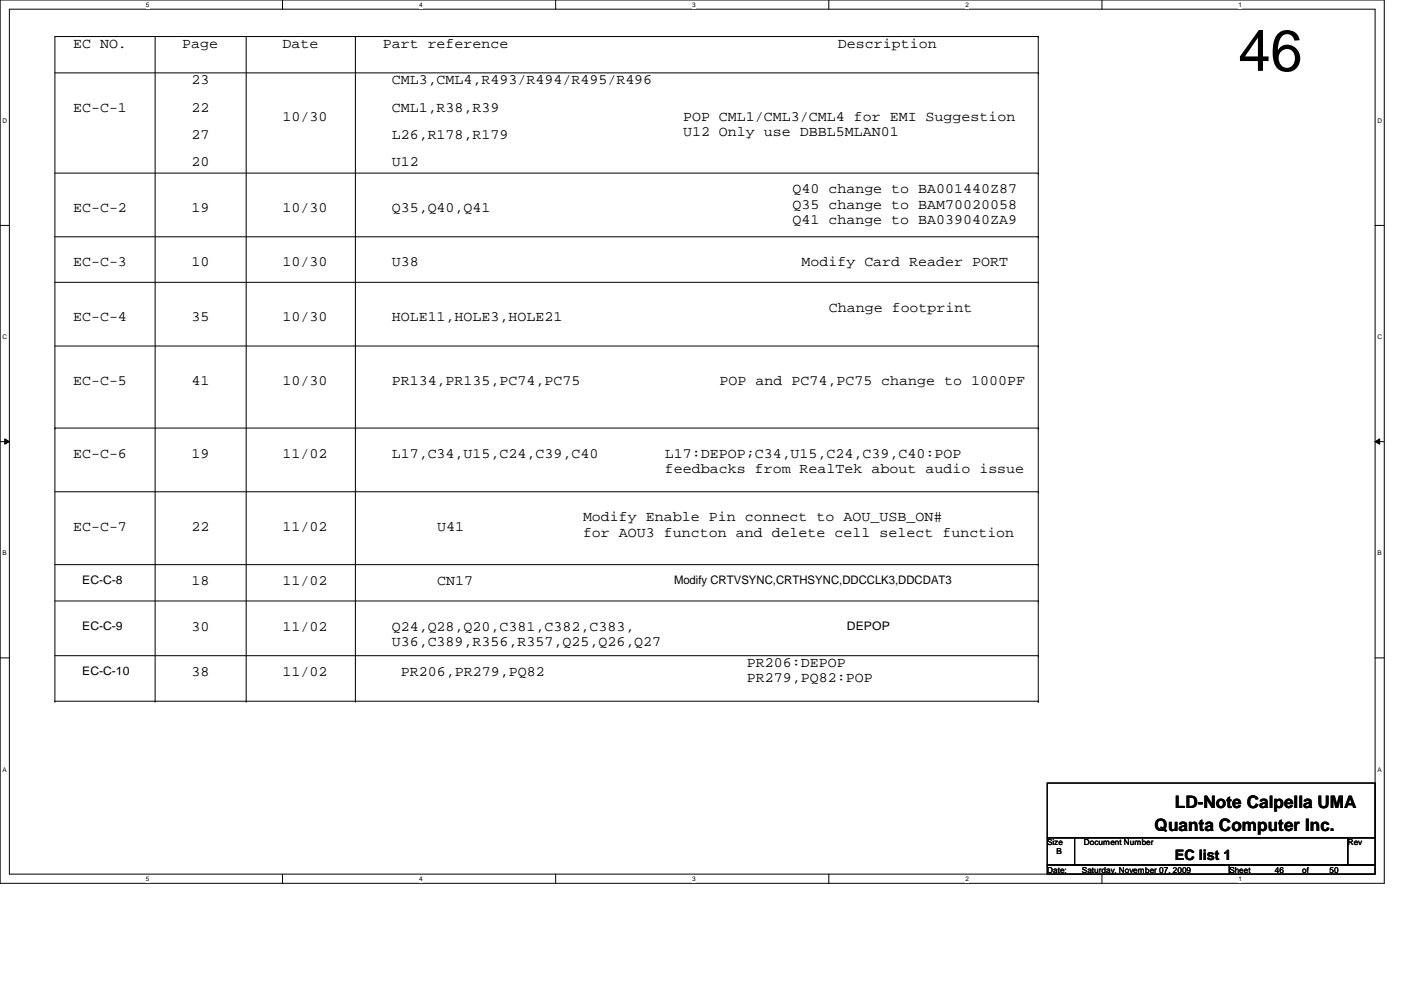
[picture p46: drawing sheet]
<svg xmlns="http://www.w3.org/2000/svg" width="297mm" height="210mm" viewBox="0 0 297 210" stroke-linecap="round" stroke-linejoin="round" font-family="sans-serif">
<defs><g id="words">
<text font-size="12.3" x="262.6" y="15">46</text>
<g font-size="3.6">
<text x="249.1" y="171.4">LD-Note Calpella UMA</text>
<text x="244.8" y="176.2">Quanta Computer Inc.</text>
</g>
<g font-size="3">
<text x="15.5" y="10.2">EC NO.</text>
<text x="38.6" y="10.2">Page</text>
<text x="59.9" y="10.2">Date</text>
<text x="81.1" y="10.2">Part reference</text>
<text x="177.7" y="10.2">Description</text>
<text x="40.6" y="17.9">23</text>
<text x="83.1" y="17.9">CML3,CML4,R493/R494/R495/R496</text>
<text x="15.5" y="23.7">EC-C-1</text>
<text x="40.6" y="23.7">22</text>
<text x="83.1" y="23.7">CML1,R38,R39</text>
<text x="40.6" y="29.5">27</text>
<text x="59.9" y="25.6">10/30</text>
<text x="83.1" y="29.5">L26,R178,R179</text>
<text x="144.8" y="25.6">POP CML1/CML3/CML4 for EMI Suggestion</text>
<text x="144.8" y="28.9">U12 Only use DBBL5MLAN01</text>
<text x="40.6" y="35.3">20</text>
<text x="83.1" y="35.3">U12</text>
<text x="168" y="41">Q40 change to BA001440Z87</text>
<text x="15.5" y="44.9">EC-C-2</text>
<text x="40.6" y="44.9">19</text>
<text x="59.9" y="44.9">10/30</text>
<text x="83.1" y="44.9">Q35,Q40,Q41</text>
<text x="168" y="44.3">Q35 change to BAM70020058</text>
<text x="168" y="47.5">Q41 change to BA039040ZA9</text>
<text x="15.5" y="56.5">EC-C-3</text>
<text x="40.6" y="56.5">10</text>
<text x="59.9" y="56.5">10/30</text>
<text x="83.1" y="56.5">U38</text>
<text x="169.9" y="56.5">Modify Card Reader PORT</text>
<text x="15.5" y="68.1">EC-C-4</text>
<text x="40.6" y="68.1">35</text>
<text x="59.9" y="68.1">10/30</text>
<text x="83.1" y="68.1">HOLE11,HOLE3,HOLE21</text>
<text x="175.7" y="66.1">Change footprint</text>
<text x="15.5" y="81.6">EC-C-5</text>
<text x="40.6" y="81.6">41</text>
<text x="59.9" y="81.6">10/30</text>
<text x="83.1" y="81.6">PR134,PR135,PC74,PC75</text>
<text x="152.6" y="81.6">POP and PC74,PC75 change to 1000PF</text>
<text x="15.5" y="97">EC-C-6</text>
<text x="40.6" y="97">19</text>
<text x="59.9" y="97">11/02</text>
<text x="83.1" y="97">L17,C34,U15,C24,C39,C40</text>
<text x="141" y="97">L17:DEPOP;C34,U15,C24,C39,C40:POP</text>
<text x="141" y="100.3">feedbacks from RealTek about audio issue</text>
<text x="15.5" y="112.5">EC-C-7</text>
<text x="40.6" y="112.5">22</text>
<text x="59.9" y="112.5">11/02</text>
<text x="92.7" y="112.5">U41</text>
<text x="123.6" y="110.5">Modify Enable Pin connect to AOU_USB_ON#</text>
<text x="123.6" y="113.8">for AOU3 functon and delete cell select function</text>
<text x="40.6" y="124">18</text>
<text x="59.9" y="124">11/02</text>
<text x="92.7" y="124">CN17</text>
<text x="40.6" y="133.7">30</text>
<text x="59.9" y="133.7">11/02</text>
<text x="83.1" y="136.9">U36,C389,R356,R357,Q25,Q26,Q27</text>
<text x="83.1" y="133.7">Q24,Q28,Q20,C381,C382,C383,</text>
<text x="40.6" y="143.3">38</text>
<text x="59.9" y="143.3">11/02</text>
<text x="85" y="143.3">PR206,PR279,PQ82</text>
<text x="158.4" y="141.4">PR206:DEPOP</text>
<text x="158.4" y="144.7">PR279,PQ82:POP</text>
<text x="249.1" y="182.4">EC list 1</text>
</g>
<g font-size="2.5">
<text x="17.4" y="123.9">EC-C-8</text>
<text x="142.9" y="123.9">Modify CRTVSYNC,CRTHSYNC,DDCCLK3,DDCDAT3</text>
<text x="17.4" y="133.5">EC-C-9</text>
<text x="179.6" y="133.5">DEPOP</text>
<text x="17.4" y="143.2">EC-C-10</text>
</g>
<g font-size="1.7">
<text x="222" y="179.2">Size</text>
<text x="229.8" y="179.2">Document Number</text>
<text x="285.7" y="179.2">Rev</text>
<text x="222" y="185">Date:</text>
<text x="224" y="181.1">B</text>
<text x="229.4" y="185">Saturday, November 07, 2009</text>
<text x="260.6" y="185">Sheet</text>
<text x="270.3" y="185">46</text>
<text x="276.1" y="185">of</text>
<text x="281.9" y="185">50</text>
</g>
<g font-size="1.4">
<text x="30.9" y="1.4">5</text>
<text x="88.9" y="1.4">4</text>
<text x="146.8" y="1.4">3</text>
<text x="204.7" y="1.4">2</text>
<text x="262.6" y="1.4">1</text>
<text x=".5" y="26.1">D</text>
<text x="292.1" y="26.1">D</text>
<text x=".5" y="71.9">C</text>
<text x="292.1" y="71.9">C</text>
<text x=".5" y="117.8">B</text>
<text x="292.1" y="117.8">B</text>
<text x=".5" y="163.6">A</text>
<text x="292.1" y="163.6">A</text>
<text x="30.9" y="186.8">5</text>
<text x="88.9" y="186.8">4</text>
<text x="146.8" y="186.8">3</text>
<text x="204.7" y="186.8">2</text>
<text x="262.6" y="186.8">1</text>
</g>
</g></defs>
<path d="M0 0h293.5v187.3h-293.5zM2 1.9h289.5v183.4h-289.5z" fill="none" stroke="#000" stroke-width=".21"/>
<g fill="#fff">
<path d="M30.9 .2h.8v1.5h-.8z"/>
<path d="M30.9 185.5h.8v1.6h-.8z"/>
</g>
<path d="M59.9 0v1.9M59.9 185.3v2" fill="none" stroke="#000" stroke-width=".21"/>
<g fill="#fff">
<path d="M88.9 .2h.7v1.5h-.7z"/>
<path d="M88.9 185.5h.7v1.6h-.7z"/>
</g>
<path d="M117.8 0v1.9M117.8 185.3v2" fill="none" stroke="#000" stroke-width=".21"/>
<g fill="#fff">
<path d="M146.8 .2h.7v1.5h-.7z"/>
<path d="M146.8 185.5h.7v1.6h-.7z"/>
</g>
<path d="M175.7 0v1.9M175.7 185.3v2" fill="none" stroke="#000" stroke-width=".21"/>
<g fill="#fff">
<path d="M204.7 .2h.7v1.5h-.7z"/>
<path d="M204.7 185.5h.7v1.6h-.7z"/>
</g>
<path d="M233.6 0v1.9M233.6 185.3v2" fill="none" stroke="#000" stroke-width=".21"/>
<g fill="#fff">
<path d="M262.6 .2h.8v1.5h-.8z"/>
<path d="M262.6 185.5h.8v1.6h-.8z"/>
<path d="M.5 24.8h1v1.6h-1z"/>
<path d="M292.1 24.8h.9v1.6h-.9z"/>
<path d="M.5 70.7h1v1.5h-1z"/>
<path d="M292.1 70.7h.9v1.5h-.9z"/>
</g>
<path d="M0 47.8h2M291.5 47.8h2" fill="none" stroke="#000" stroke-width=".21"/>
<g fill="#fff">
<path d="M.5 116.5h.9v1.6h-.9z"/>
<path d="M292.1 116.5h.8v1.6h-.8z"/>
</g>
<path d="M0 93.6h2M1 93l1 .6-1 .6zM291.5 93.6l1-.6v1.2zM291.5 93.6h2" fill="none" stroke="#000" stroke-width=".21"/>
<path d="M1 93l1 .6-1 .6zM291.5 93.6l1-.6v1.2z" fill="#000"/>
<g fill="#fff">
<path d="M.5 162.4h.9v1.5h-.9z"/>
<path d="M292.1 162.4h.8v1.5h-.8z"/>
</g>
<g fill="none" stroke="#000" stroke-width=".21">
<path d="M11.6 15.5h208.5M32.9 7.7v141M52.2 7.7v141M75.3 7.7v141M220.1 7.7h.1M220.1 15.5h.1M220.1 7.7h-208.5v141M220.1 7.7v141M11.6 36.7h208.5M220.1 36.7h.1M11.6 50.2h208.5M11.6 59.9h208.5"/>
<path d="M220.1 50.2h.1M220.1 59.9h.1M11.6 73.4h208.5M220.1 73.4h.1M11.6 90.8h.1M11.6 90.8h208.5M220.1 90.8h.1M11.6 104.3h208.5M11.6 119.7h208.5M220.1 104.3h.1M220.1 119.7h.1M0 139.5h2"/>
<path d="M11.6 127.4h208.5M11.6 139h208.5M220.1 127.4h.1M220.1 139h.1M291.5 139.5h2M11.6 148.7h.1M11.6 148.7h208.5M32.9 148.7h.1M52.2 148.7h.1M75.3 148.7h.1M220.1 148.7h.1M222 166h69.5v11.6h-69.5z"/>
<path d="M222 177.6h5.8v5.8h-5.8zM227.8 177.6h57.9v5.8h-57.9zM285.7 177.6h5.8v5.8h-5.8zM222 183.4h38.6v1.9h-38.6zM260.6 183.4h30.9v1.9h-30.9z"/>
</g>
<use href="#words"/>
</svg>
